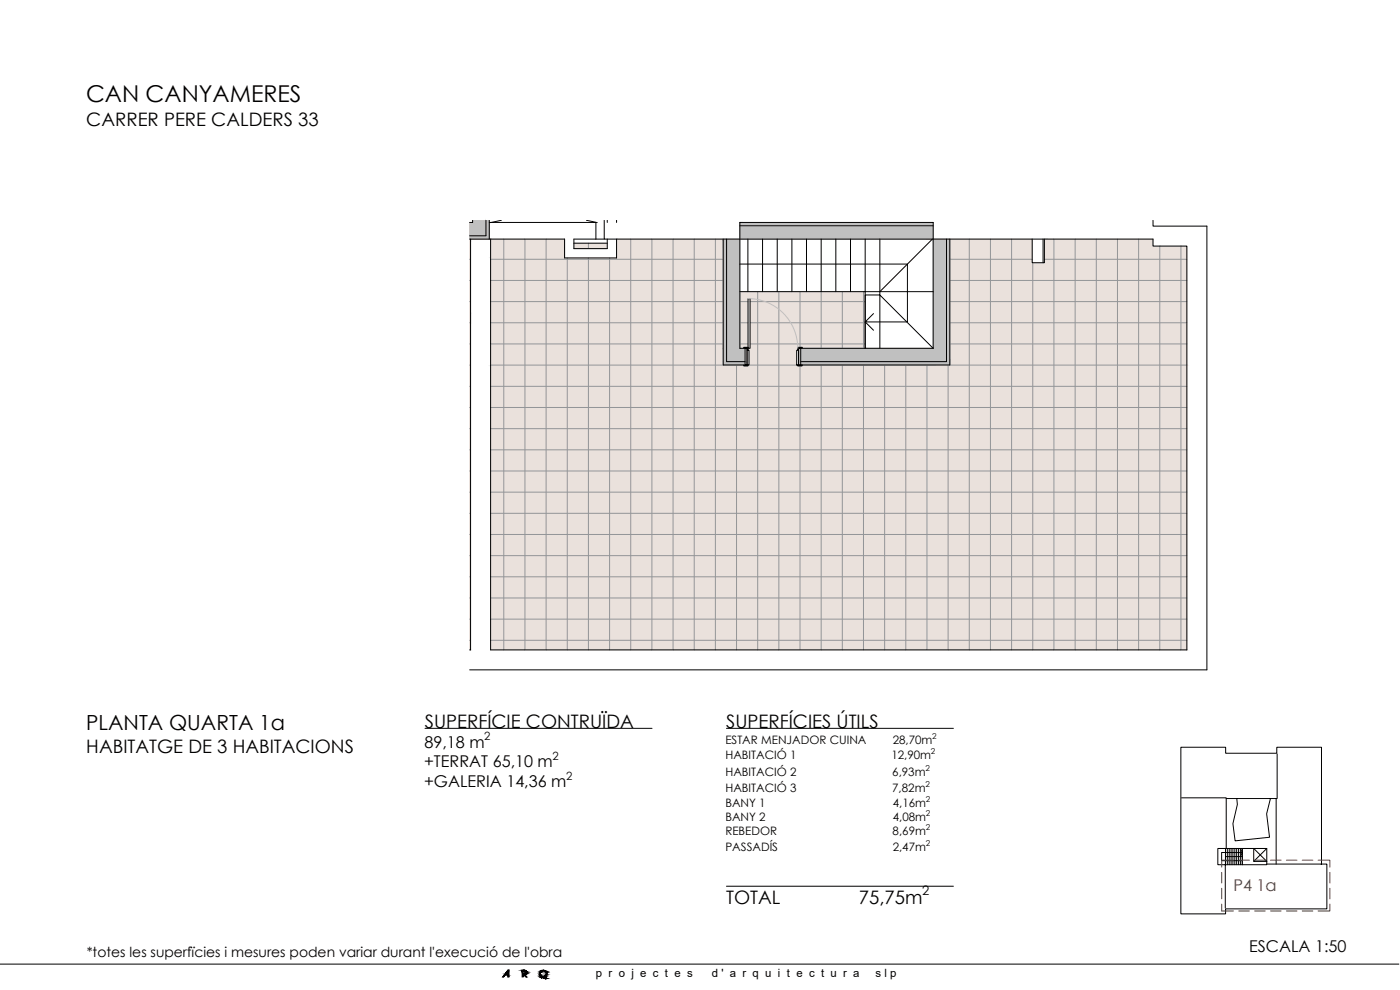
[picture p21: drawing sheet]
<svg xmlns="http://www.w3.org/2000/svg" width="420mm" height="297mm" viewBox="0 0 420 297" stroke-linecap="round" stroke-linejoin="round" font-family="sans-serif">
<defs><g id="words">
<text font-size="7" x="25.8" y="30.5">CAN CANYAMERES</text>
<text font-size="6.3" x="25.8" y="219">PLANTA QUARTA 1a</text>
<g font-size="5.6">
<text x="25.9" y="37.9">CARRER PERE CALDERS 33</text>
<text x="127.5" y="218.4">SUPERFÍCIE CONTRUÏDA</text>
<text x="217.9" y="218.4">SUPERFÍCIES ÚTILS</text>
<text x="25.9" y="225.9">HABITATGE DE 3 HABITACIONS</text>
<text x="217.9" y="271.1">TOTAL</text>
<text x="257.7" y="271.1">75,75m</text>
</g>
<g font-size="4.9">
<text x="127.4" y="224.3">89,18 m</text>
<text x="127.3" y="230.2">+TERRAT 65,10 m</text>
<text x="127.3" y="236.2">+GALERIA 14,36 m</text>
<text x="374.9" y="285.7">ESCALA 1:50</text>
</g>
<text font-size="4.9" fill="#991b1e" x="370.2" y="267.3">P4 1a</text>
<text font-size="4.2" x="26" y="287.1">*totes les superfïcies i mesures poden variar durant l'execució de l'obra</text>
<text font-size="3.9" x="276.7" y="268.7">2</text>
<g font-size="3.5">
<text x="217.7" y="223.3">ESTAR MENJADOR CUINA</text>
<text x="217.7" y="227.9">HABITACIÓ 1</text>
<text x="267.5" y="227.9">12,90m</text>
<text x="267.9" y="223.3">28,70m</text>
<text x="217.7" y="232.8">HABITACIÓ 2</text>
<text x="267.8" y="232.8">6,93m</text>
<text x="217.7" y="237.6">HABITACIÓ 3</text>
<text x="267.8" y="237.6">7,82m</text>
<text x="217.7" y="242.2">BANY 1</text>
<text x="267.9" y="242.2">4,16m</text>
<text x="217.7" y="246.4">BANY 2</text>
<text x="217.7" y="250.7">REBEDOR</text>
<text x="267.9" y="250.7">8,69m</text>
<text x="267.9" y="246.4">4,08m</text>
<text x="217.7" y="255.2">PASSADÍS</text>
<text x="267.9" y="255.2">2,47m</text>
</g>
<g font-size="3.4">
<text x="145.4" y="222.2">2</text>
<text x="165.8" y="228.1">2</text>
<text x="169.9" y="234">2</text>
<text x="178.9" y="293.1">p r o j e c t e s</text>
<text x="213.6" y="293.1">d ' a r q u i t e c t u r a</text>
<text x="262.7" y="293.1">s l p</text>
</g>
<g font-size="2.4">
<text x="279.8" y="221.8">2</text>
<text x="279.4" y="226.3">2</text>
<text x="277.7" y="231.2">2</text>
<text x="277.7" y="236.1">2</text>
<text x="277.9" y="240.7">2</text>
<text x="277.9" y="244.9">2</text>
<text x="277.8" y="249.1">2</text>
<text x="277.9" y="253.7">2</text>
</g>
</g></defs>
<!-- layer: 00 MOSCA -->
<g fill="none" stroke="#000" stroke-width=".3">
<path d="M354.4 224.2h13.4v1.8h15.4v-1.8h13.4l-.1 35.1h1.7v13.4h-30.4v1.5h-13.4zM354.6 239.4h13.4v.2M371.2 239.6l.1 1.8-1.3 5.7 .7 5.2 10.3-1.1-.9-7 1.2-4.6M383.3 226.2v13.4h-.3M367.7 259.4h12.5v-4.8h-14.7v4.8h2.2v13.1M367.8 257h5M367.8 254.6v4.8M368 254.6v-15h15v19.7M368.3 254.6v4.8M368.9 254.6v4.8M369.5 254.6v4.8M370 254.6v4.8"/>
<path d="M370.6 254.6v4.8M371.1 254.6v4.8M371.7 254.6v4.8M372.3 257l.5-1.2-.5-1.2v4.8M372.8 255.8h-6.2v2.4h6.2M372.8 254.6v4.8zM376.3 254.6l3.9 3.9h-3.9zM380.2 254.6l-3.9 3.9M380.2 259.3h16.3"/>
</g>
<!-- layer: A-FLOR-PATT -->
<g fill="#eae1dc" stroke="#eae1dc" stroke-width=".3">
<path d="M140.9 93.6l.3 .3h-.3z"/>
<path d="M140.9 194.8l.3 .2z"/>
<path d="M313.4 71.7l32.6 2.1v-2.1zM313.4 71.7l32.6 2.1h-32.6z"/>
<path d="M172.2 73l10 1.6v-1.6zM172.2 73l10 1.6h-10z"/>
<path d="M185 71.7l32 5.7v-5.7zM185 71.7l32 5.7h-32z"/>
<path d="M147.2 71.7l22.2 5.7v-5.7zM147.2 71.7l22.2 5.7h-22.2z"/>
<path d="M313.4 73.8l42.8 5v-5zM313.4 73.8l42.8 5h-42.8z"/>
<path d="M285.1 71.7l24.7 7.1v-7.1zM285.1 71.7l24.7 7.1h-24.7z"/>
<path d="M222 87.5l37.7 2.1v-2.1zM222 87.5l37.7 2.1h-37.7z"/>
<path d="M141.2 71.7l-.3 21.9 .3 .3zM140.9 71.7h.3l-.3 21.9z"/>
<path d="M225.1 89.6l34.6 14.6v-14.6zM225.1 89.6l34.6 14.6h-34.6z"/>
<path d="M222 89.6l2.5 14.6v-14.6zM222 89.6l2.5 14.6h-2.5z"/>
<path d="M240.7 104.2l19 .3v-.3zM240.7 104.2l19 .3h-19z"/>
<path d="M225.1 104.2l14.3 .3v-.3zM225.1 104.2l14.3 .3h-14.3z"/>
<path d="M222 104.2l1.2 .3v-.3zM222 104.2l1.2 .3h-1.2z"/>
<path d="M224.5 104.5l14.9 .6v-.6zM224.5 104.5l14.9 .6h-14.9z"/>
<path d="M285.1 78.8l71.1 30.7v-30.7zM285.1 78.8l71.1 30.7h-71.1z"/>
<path d="M224.8 105.1l14.3 4.4v-4.4zM224.8 105.1l14.3 4.4h-14.3z"/>
<path d="M147.2 77.4l69.8 32.1v-32.1zM147.2 77.4l69.8 32.1h-69.8z"/>
<path d="M240.7 109.5l115.5 .3v-.3zM240.7 109.5l115.5 .3h-115.5z"/>
<path d="M224.5 109.5l14.9 .3v-.3zM224.5 109.5l14.9 .3h-14.9z"/>
<path d="M147.2 109.5l76 .3v-.3zM147.2 109.5l76 .3h-76z"/>
<path d="M147.2 109.8l209 85.2v-85.2zM147.2 109.8l209 85.2h-209z"/>
<path d="M141.2 93.9l-.3 100.9 .3 .2zM140.9 93.9h.3l-.3 100.9z"/>
</g>
<g fill="none" stroke="#939598" stroke-width=".3">
<path d="M140.9 77.8h.3M147.2 77.8h69.8M151.2 71.7v123.3M157.5 71.7v123.3M163.9 71.7v123.3M170.2 77.4v117.6M176.6 73v1.6M176.6 77.4v117.6M182.9 77.4v117.6M189.3 71.7v123.3M195.6 71.7v123.3M202 71.7v123.3"/>
<path d="M208.3 71.7v123.3M214.7 71.7v123.3M285.1 77.8h24.7M290.9 71.7v123.3M297.2 71.7v123.3M303.6 71.7v123.3M309.9 78.8v116.2M313.4 77.8h42.8M316.3 71.7v123.3M322.7 71.7v123.3M329 71.7v123.3M335.4 71.7v123.3"/>
<path d="M341.7 71.7v123.3M348.1 73.8v121.2M354.4 73.8v121.2M140.9 96.8h.3M140.9 90.5h.3M140.9 84.1h.3M147.2 96.8h69.8M147.2 90.5h69.8M147.2 84.1h69.8M222 96.8h2.5M222 90.5h2.5M225.1 96.8h34.6"/>
<path d="M225.1 90.5h34.6M227.4 87.5v107.5M233.7 87.5v107.5M240.1 87.5v16.7M246.4 87.5v17M252.8 87.5v17M259.1 87.5v17M285.1 96.8h71.1M285.1 90.5h71.1M285.1 84.1h71.1M140.9 115.9h.3M140.9 109.5h.3"/>
<path d="M140.9 103.2h.3M147.2 115.9h209M147.2 109.5h76M147.2 103.2h69.8M221 109.5v85.5M222 103.2h2.5M224.5 109.5h14.9M225.1 103.2h34.6M240.1 109.8v85.2M240.7 109.5h115.5M246.4 109.5v85.5M252.8 109.5v85.5"/>
<path d="M259.1 109.5v85.5M265.5 109.5v85.5M271.8 109.5v85.5M278.2 109.5v85.5M284.5 109.5v85.5M285.1 103.2h71.1M140.9 135h.3M140.9 128.6h.3M140.9 122.3h.3M147.2 135h209M147.2 128.6h209M147.2 122.3h209"/>
<path d="M140.9 154h.3M140.9 147.7h.3M140.9 141.3h.3M147.2 154h209M147.2 147.7h209M147.2 141.3h209M140.9 179.4h.3M140.9 173.1h.3M140.9 166.7h.3M140.9 160.4h.3M147.2 179.4h209M147.2 173.1h209"/>
<path d="M147.2 166.7h209M147.2 160.4h209M140.9 192.1h.3M140.9 185.8h.3M147.2 192.1h209M147.2 185.8h209"/>
</g>
<!-- layer: A-WALL-PATT -->
<g fill="#c0c0c0" stroke="#c0c0c0" stroke-width=".3">
<path d="M140.9 71.7h5.9z"/>
<path d="M140.9 70.6l4.9 .1h-4.9z"/>
<path d="M146.8 66.1v.6z"/>
<path d="M145.8 66.1v.6z"/>
<path d="M140.9 71.7h5.9v-1zM140.9 70.7h5.9l-5.9 1z"/>
<path d="M140.9 70.6l4.9 .1v-4zM140.9 66.7h4.9l-4.9 3.9z"/>
<path d="M145.8 66.1v.6h1zM145.8 66.1h1v.6z"/>
<path d="M145.8 66.7l1 4v-4zM145.8 66.7l1 4h-1z"/>
<path d="M141.8 66.1v.6h4zM141.8 66.1h4v.6z"/>
<path d="M280.1 71.7l4 36.8v-36.8zM280.1 71.7l4 36.8h-4z"/>
<path d="M284.1 71.7l1 37.8v-37.8zM284.1 71.7l1 37.8h-1z"/>
<path d="M240.3 108.5l43.8 1v-1zM240.3 108.5l43.8 1h-43.8z"/>
<path d="M217 108.5l6.6 1v-1zM217 108.5l6.6 1h-6.6z"/>
<path d="M240.3 104.5l39.8 4v-4zM240.3 104.5l39.8 4h-39.8z"/>
<path d="M218.1 104.5l5.5 4v-4zM218.1 104.5l5.5 4h-5.5z"/>
<path d="M218.1 71.7l3.9 32.8v-32.8zM218.1 71.7l3.9 32.8h-3.9z"/>
<path d="M217 71.7l1.1 32.8v-32.8zM217 71.7l1.1 32.8h-1.1z"/>
<path d="M217 104.5l1.1 4v-4zM217 104.5l1.1 4h-1.1z"/>
<path d="M222 66.7l58.1 1v-1zM222 66.7l58.1 1h-58.1z"/>
<path d="M222 67.7l58.1 4v-4zM222 67.7l58.1 4h-58.1z"/>
</g>
<!-- layer: A-WALL -->
<g fill="none" stroke="#000" stroke-width=".3">
<path d="M140.9 71.7h28.5v5.7h15.6v-5.7M141.2 71.7v123.3h-.3M141.8 66.1v.6h-.9M145.8 66.1v4.6h-4.9M146.8 66.7h32v5h-6.6v2.9h10v-2.9M146.8 66.1v5.6M181.3 66.1v5.6h164.7v2.1h10.2v121.2h-209v-123.3M182.2 66.1v.6M185 66.1v.6M217 71.7v37.8h6.2M218.1 71.7v36.8h5.5M222 67.7h58.1"/>
<path d="M284.1 71.7v36.8h-43.8M285.1 71.7v37.8h-44.4M346 66.1v1.7h16.2v133.2h-221.3M223.2 104.5h-1.2v-37.8h58.1v37.8h-39.4"/>
</g>
<!-- layer: A-FLOR -->
<path d="M172.2 73h10M178.8 71.7h2.5M309.8 71.7v7.1h3.6v-7.1M313 71.7v7.1M222 87.5h37.7v17" fill="none" stroke="#000" stroke-width=".3"/>
<!-- layer: S-STRS -->
<path d="M224.5 71.7v15.8M228.9 71.7v15.8M233.3 71.7v15.8M237.7 71.7v15.8M242 71.7v15.8M246.4 71.7v15.8M250.8 71.7v15.8M255.2 71.7v15.8M259.7 71.7v15.8h4.4v1h-4.4v16M264.1 71.7v15.8M279.8 71.7l-15.7 15.8h16M264.1 104.5v-16l16 16" fill="none" stroke="#000" stroke-width=".3"/>
<!-- layer: S-STRS-ANNO -->
<path d="M222 79.2h50.3v17.4h-12.6l2.4-2.5M259.7 96.6l2.4 2.5" fill="none" stroke="#000" stroke-width=".3"/>
<!-- layer: A-DOOR -->
<path d="M224.5 89.6h.6v14.9h-.6zM223.2 104.2h1.3v.3h-1.3zM223.2 109.5h1.3v.3h-1.3zM223.6 104.5h.6v5h-.6zM224.2 104.5h.3v.6h.3v4.4h-.6zM239.4 104.5h.3v5h-.6v-4.4h.3zM239.4 104.2h1.3v.3h-1.3zM239.4 109.5h1.3v.3h-1.3zM239.7 104.5h.6v5h-.6z" fill="none" stroke="#000" stroke-width=".3"/>
<path d="M224.5 89.6a14.9 14.9 0 0 1 14.9 14.9" fill="none" stroke="#c0c0c0" stroke-width=".3"/>
<!-- layer: A-FLOR-OVHD -->
<path d="M150.5 66.1l-3.3 .7M176 66.1l3.2 .7" fill="none" stroke="#000" stroke-width=".3"/>
<!-- layer: CARAT -->
<g fill="#000" stroke="#000" stroke-width=".3">
<path d="M152.7 291.1v.4h-.3zM157.5 292.2h.4zM157.5 291.4h.4zM157.9 291.7l.2 .1zM162.5 293.1h.2zM162.6 291.2h.2zM162.9 293l.2 .1zM163 293.1h.3zM163.5 293.6h.5zM163.3 293h.2zM163.6 293.6h.3zM163.8 292.7l-.1 .1z"/>
<path d="M163.9 292.5l-.1 .1zM163.9 293.5h.1z"/>
<path d="M152.1 291.5l-1 1.6 1.3-1.6zM152.1 291.5l-1 1.6h-.2z"/>
<path d="M151.8 292.3l.6 .2v-.2zM151.8 292.3l.6 .2h-.8z"/>
<path d="M152.4 291.1v.4l.3-.4zM152.4 291.1v.4h-.3z"/>
<path d="M152.4 291.5l.3 1.6v-1.6zM152.4 291.5l.3 1.6h-.3z"/>
<path d="M156.7 291.1l.3 .2zM156.7 291.1l.3 .2z"/>
<path d="M156.7 291.3l.3 .1zM156.7 291.3l.3 .1z"/>
<path d="M156.7 291.4l.3 1.7v-1.7zM156.7 291.4l.3 1.7h-.3z"/>
<path d="M157 291.1l.5 .1zM157 291.1l.5 .1z"/>
<path d="M157.2 292.4l.9 .7-.7-.7zM157.2 292.4l.9 .7h-.3z"/>
<path d="M157 291.2h.7zM157 291.2h.7z"/>
<path d="M157.2 292.4h.4zM157.2 292.4h.2z"/>
<path d="M157 291.2h.8zM157 291.2h.8z"/>
<path d="M157.1 292.4h.6zM157.1 292.4h.5z"/>
<path d="M157 291.2l.9 .1zM157 291.2l.9 .1z"/>
<path d="M157.1 292.3h.7zM157.1 292.3l.6 .1z"/>
<path d="M157 291.3l.9 .1zM157 291.3l.9 .1z"/>
<path d="M157.9 291.8h.2zM157.9 291.8h.2z"/>
<path d="M157 292.3h.9zM157 292.3h.8z"/>
<path d="M157.4 291.4h.5zM157.4 291.4h.5z"/>
<path d="M157.5 291.4h.4zM157.5 291.4h.4zM157.5 291.4h.4z"/>
<path d="M157 292.2h.9zM157 292.2l.9 .1z"/>
<path d="M157.6 291.4h.4zM157.6 291.4h.4z"/>
<path d="M157.6 292.2h.3zM157.5 292.2h.4zM157.4 292.2h.5z"/>
<path d="M157.6 292.2h.4zM157.6 292.2h.3z"/>
<path d="M157.7 291.4l.3 .1zM157.7 291.4l.3 .1z"/>
<path d="M157.7 292.2h.3zM157.6 292.2h.4z"/>
<path d="M157.7 291.5h.3zM157.7 291.5h.3z"/>
<path d="M157.8 291.5l.3 .1zM157.8 291.5l.3 .1z"/>
<path d="M157.7 292.1h.3zM157.7 292.1l.3 .1z"/>
<path d="M157.8 292.1h.2zM157.7 292.1h.3z"/>
<path d="M157.8 291.6h.3zM157.8 291.6h.3z"/>
<path d="M157.8 291.6h.3zM157.8 291.6h.3z"/>
<path d="M157.8 292h.3zM157.8 292h.3z"/>
<path d="M157.8 292h.3zM157.8 292l.2 .1z"/>
<path d="M157.8 291.6l.3 .1zM157.8 291.6l.3 .1z"/>
<path d="M157.9 291.9l.2 .1zM157.9 291.9l.2 .1z"/>
<path d="M157.9 292h.2zM157.9 292h.2z"/>
<path d="M157.9 291.7h.2zM157.9 291.7h.2z"/>
<path d="M157.9 291.8h.2zM157.9 291.7l.2 .1z"/>
<path d="M157.9 291.8l.2 .1zM157.9 291.8l.2 .1z"/>
<path d="M157.9 291.9h.2zM157.9 291.9h.2z"/>
<path d="M162.1 292.1l.1 .2zM162.1 292.1l.1 .2z"/>
<path d="M162.1 292v.1zM162.1 292v.1z"/>
<path d="M162.1 292.3l.1 .2zM162.1 292.3l.1 .2z"/>
<path d="M162.1 291.8l.1 .2zM162.1 291.8v.2z"/>
<path d="M162.2 292.5l.1 .1zM162.2 292.5l.1 .1z"/>
<path d="M162.2 292.7l.2 .1zM162.2 292.7l.2 .1z"/>
<path d="M162.3 292.8l.2 .1zM162.3 292.8l.2 .1z"/>
<path d="M162.4 292.9h.2zM162.4 292.9h.2z"/>
<path d="M162.5 293.1h.3zM162.5 293.1h.3z"/>
<path d="M162.5 292.9l.2 .1zM162.5 292.9l.2 .1z"/>
<path d="M162.6 293h.2zM162.6 293h.2z"/>
<path d="M162.5 293.1h.2zM162.5 293.1h.2z"/>
<path d="M162.5 293.1h.2zM162.5 293.1h.3z"/>
<path d="M162.6 293.1h.2zM162.5 293.1h.3z"/>
<path d="M162.6 291.2h.2zM162.6 291.2h.2z"/>
<path d="M162.5 293.1h.5zM162.5 293.1h.5z"/>
<path d="M162.7 293h.2zM162.7 293h.2z"/>
<path d="M162.7 293h.2zM162.7 293h.2z"/>
<path d="M162.7 293h.2zM162.7 293h.2z"/>
<path d="M162.7 293l.2 .1zM162.7 293l.2 .1z"/>
<path d="M162.7 293.1h.3zM162.7 293.1h.3z"/>
<path d="M162.7 291.2h.3zM162.6 291.2h.2z"/>
<path d="M162.5 293.1h.6zM162.5 293.1h.6z"/>
<path d="M162.8 293.1h.3zM162.8 293.1h.3z"/>
<path d="M163 291.2h.3zM162.8 291.2h.5z"/>
<path d="M162.5 293.1h.7zM162.5 293.1h.7zM162.5 293.1h.7zM162.5 293.1h.7z"/>
<path d="M162.8 293.1h.4zM162.8 293.1h.4z"/>
<path d="M162.8 293.1h.4zM162.8 293.1h.4z"/>
<path d="M162.9 293.1l.4 .1zM162.9 293.1l.4 .1z"/>
<path d="M162.8 291.2h.6zM162.7 291.2h.7z"/>
<path d="M163 293.2l.4 .1zM163 293.2l.4 .1z"/>
<path d="M163.2 291.2h.3zM163.2 291.2h.3z"/>
<path d="M162.9 293.1h.5zM162.9 293.1h.4z"/>
<path d="M163.1 293.3l.5 .1zM163.1 293.3l.5 .1z"/>
<path d="M163.4 293.5h.6zM163.4 293.5h.6zM163.4 293.5h.6zM163.4 293.5h.6z"/>
<path d="M163.3 293h.1zM163.1 293.1h.3z"/>
<path d="M163.3 293h.2zM163.3 293h.1z"/>
<path d="M163.3 291.2h.2zM163.3 291.2h.2z"/>
<path d="M163.3 291.2l.3 .1zM163.3 291.2l.3 .1z"/>
<path d="M163.5 293.6h.5zM163.5 293.6h.5zM163.5 293.6h.5zM163.5 293.6h.5zM163.5 293.6h.5z"/>
<path d="M163.2 293.4h.4zM163.2 293.4h.4z"/>
<path d="M163.5 291.3h.2zM163.5 291.3h.2z"/>
<path d="M163.2 293.4l.5 .1zM163.2 293.4l.5 .1z"/>
<path d="M163.6 293.6h.2zM163.6 293.6h.2z"/>
<path d="M163.5 291.3l.2 .1zM163.5 291.3l.2 .1z"/>
<path d="M163.4 293.5h.3zM163.4 293.5h.3z"/>
<path d="M163.6 291.4l.2 .1zM163.6 291.4l.2 .1z"/>
<path d="M163.4 293.5h.4zM163.4 293.5h.4z"/>
<path d="M163.7 291.5l.2 .1zM163.7 291.5l.2 .1z"/>
<path d="M163.4 293.5h.4zM163.4 293.5h.4z"/>
<path d="M163.4 293.5h.5zM163.4 293.5h.5z"/>
<path d="M163.9 291.6l.1 .2zM163.9 291.6l.1 .2z"/>
<path d="M163.5 293.6h.5zM163.5 293.6h.4z"/>
<path d="M163.9 291.8l.1 .2zM163.9 291.8l.1 .2z"/>
<path d="M163.5 293.6h.5zM163.5 293.6h.5z"/>
<path d="M164 292v.1zM164 292v.1z"/>
<path d="M164 292.1v.2zM164 292.1v.2z"/>
<path d="M164 292.3v.2zM164 292.3l-.1 .2z"/>
<path d="M163.4 293.5l.6 .1zM163.4 293.5l.6 .1zM163.4 293.6h.6zM163.4 293.6h.6z"/>
<path d="M163.4 293.6h.6zM163.4 293.6h.6zM163.5 293.6h.5zM163.5 293.6h.5z"/>
<path d="M163.5 293.6h.5zM163.5 293.6h.5z"/>
</g>
<g fill="none" stroke="#000" stroke-width=".3">
<path d="M127.6 218.5h68.1M218 218.5h68.1M218 265.9h68.1M0 289.3h419.8M151.1 293.1l1.6-2v2M151.6 292.5h.8M151.8 292.3h.6M152.4 291.1l-1.5 2M152.7 291.1h-.3v2M156.7 291.1h.7M157 291.4h.4M157.4 292.2h-.4l.8 .9"/>
<path d="M157.4 292.4l.7 .7M157.4 291.1a.65 .65 0 0 1 .7 .7 .65 .65 0 0 1-.7 .6M157.4 291.3l.5 .5-.5 .4M157.9 291.8h.2M163.2 293.1l.2 .1"/>
<circle cx="163.1" cy="292.1" r=".98"/>
<circle cx="163.1" cy="292.1" r=".92"/>
</g>
<!-- layer: 00 MOSCA VERMELL -->
<g fill="none" stroke="#991b1e" stroke-width=".3">
<path d="M370.2 258.1h-3.6v2.1M371.8 258.1h3.1M376.5 258.1h3.2M381.3 258.1h3.2M386.1 258.1h3.1M390.8 258.1h3.2M395.6 258.1h3.5v2.1M366.6 261.8v3.1M366.6 266.5v3.2M366.6 271.3v2h3.6M371.8 273.3h3.1M376.5 273.3h3.2"/>
<path d="M381.3 273.3h3.2M386.1 273.3h3.1M390.8 273.3h3.2M399.1 271.3v2h-3.5M399.1 261.8v3.1M399.1 266.5v3.2"/>
</g>
<use href="#words"/>
</svg>
